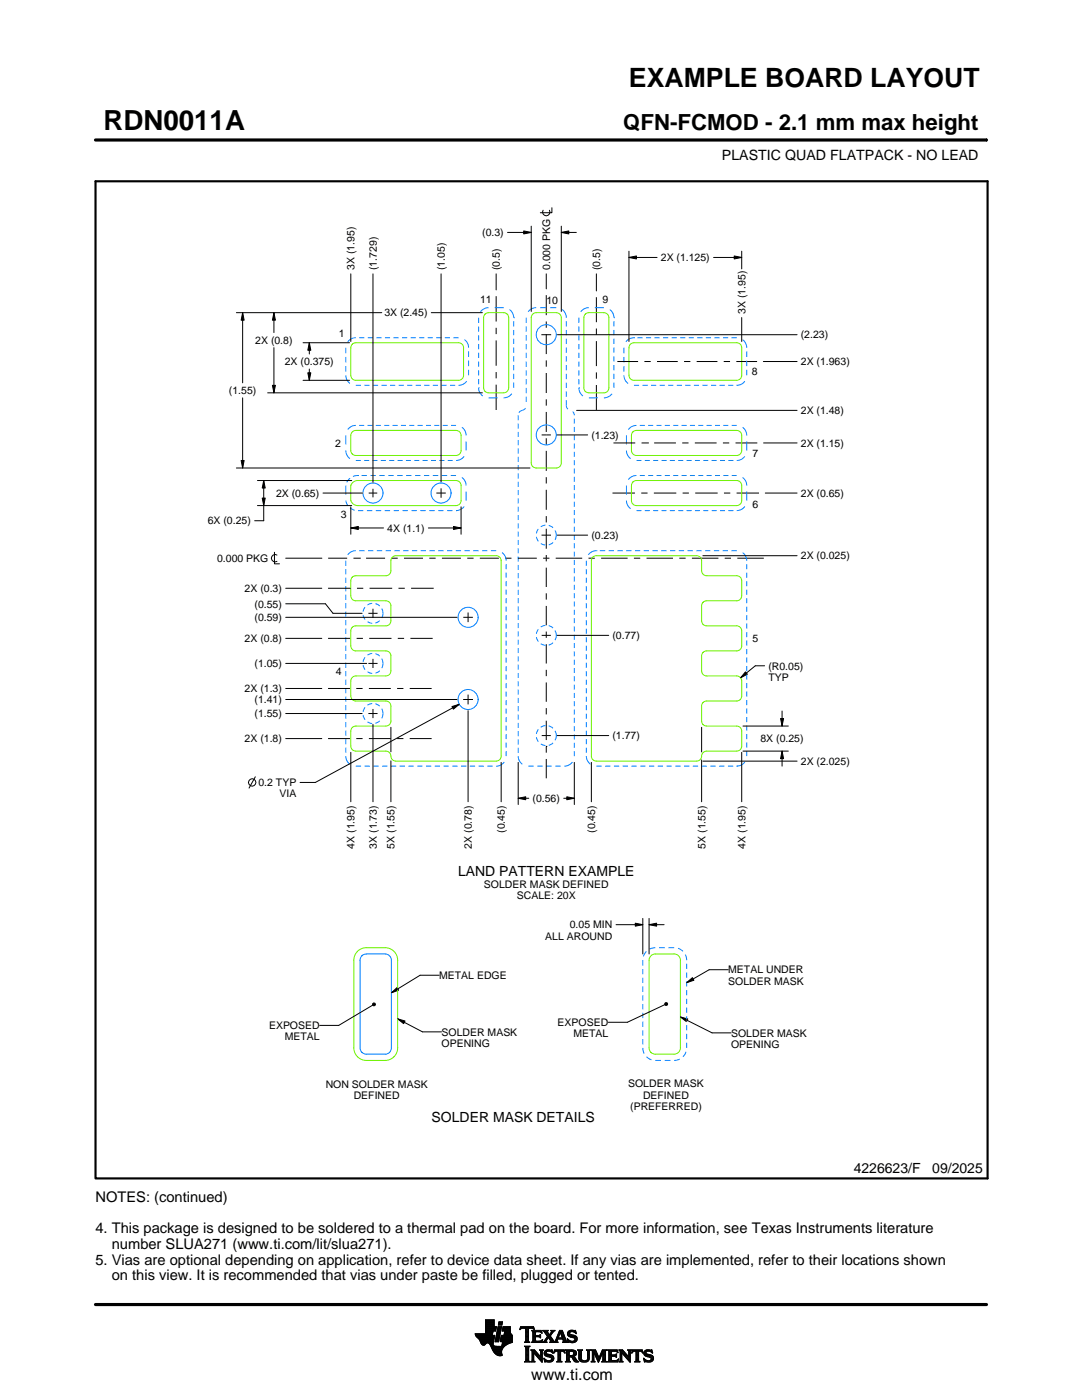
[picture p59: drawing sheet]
<svg xmlns="http://www.w3.org/2000/svg" width="216mm" height="279mm" viewBox="0 0 216 279" stroke-linecap="round" stroke-linejoin="round" font-family="sans-serif">
<defs><g id="words">
<text font-size="5.5" x="20.6" y="26">RDN0011A</text>
<text font-size="5.3" x="125.5" y="17.4">EXAMPLE BOARD LAYOUT</text>
<text font-size="4.4" x="124.4" y="26">QFN-FCMOD - 2.1 mm max height</text>
<text font-size="3.2" x="106" y="275.3">www.ti.com</text>
<g font-size="2.9">
<text x="19" y="239.8">NOTES: (continued)</text>
<text x="19" y="246.1">4. This package is designed to be soldered to a thermal pad on the board. For more information, see Texas Instruments literature</text>
<text x="22.3" y="249.2">number SLUA271 (www.ti.com/lit/slua271).</text>
<text x="19" y="252.4">5. Vias are optional depending on application, refer to device data sheet. If any vias are implemented, refer to their locations shown</text>
<text x="22.3" y="255.5">on this view. It is recommended that vias under paste be filled, plugged or tented.</text>
</g>
<g font-size="2.8">
<text x="144.1" y="32">PLASTIC QUAD FLATPACK - NO LEAD</text>
<text x="91.4" y="174.8">LAND PATTERN EXAMPLE</text>
<text x="86.1" y="223.9">SOLDER MASK DETAILS</text>
<text x="170.4" y="234.2">4226623/F</text>
<text x="186" y="234.2">09/2025</text>
</g>
<g font-size="2.1">
<text x="96.2" y="47.1">(0.3)</text>
<text x="70.8" y="53.9" transform="rotate(-90 70.8 53.9)">3X (1.95)</text>
<text x="75.2" y="53.9" transform="rotate(-90 75.2 53.9)">(1.729)</text>
<text x="88.8" y="53.9" transform="rotate(-90 88.8 53.9)">(1.05)</text>
<text x="99.7" y="53.9" transform="rotate(-90 99.7 53.9)">(0.5)</text>
<text x="109.8" y="53.9" transform="rotate(-90 109.8 53.9)">0.000 PKG</text>
<text x="119.8" y="53.9" transform="rotate(-90 119.8 53.9)">(0.5)</text>
<text x="131.9" y="52.1">2X (1.125)</text>
<text x="76.7" y="63.2">3X (2.45)</text>
<text x="95.8" y="60.5">11</text>
<text x="109" y="60.6">10</text>
<text x="120.2" y="60.5">9</text>
<text x="148.8" y="62.6" transform="rotate(-90 148.8 62.6)">3X (1.95)</text>
<text x="50.9" y="68.6">2X (0.8)</text>
<text x="67.6" y="67.3">1</text>
<text x="159.8" y="67.6">(2.23)</text>
<text x="56.8" y="72.9">2X (0.375)</text>
<text x="150" y="74.8">8</text>
<text x="159.8" y="72.9">2X (1.963)</text>
<text x="45.7" y="78.7">(1.55)</text>
<text x="159.8" y="82.7">2X (1.48)</text>
<text x="66.9" y="89.3">2</text>
<text x="118" y="87.5">(1.23)</text>
<text x="159.8" y="89.2">2X (1.15)</text>
<text x="150.2" y="91.2">7</text>
<text x="55.1" y="99.2">2X (0.65)</text>
<text x="150.2" y="101.4">6</text>
<text x="159.8" y="99.2">2X (0.65)</text>
<text x="41.5" y="104.7">6X (0.25)</text>
<text x="68" y="103.3">3</text>
<text x="77.3" y="106.1">4X (1.1)</text>
<text x="118" y="107.5">(0.23)</text>
<text x="43.3" y="112.1">0.000 PKG</text>
<text x="159.8" y="111.7">2X (0.025)</text>
<text x="48.8" y="118.1">2X (0.3)</text>
<text x="50.8" y="121.2">(0.55)</text>
<text x="50.8" y="123.9">(0.59)</text>
<text x="48.8" y="128.1">2X (0.8)</text>
<text x="122.2" y="127.6">(0.77)</text>
<text x="150.1" y="128.1">5</text>
<text x="50.8" y="133.1">(1.05)</text>
<text x="67" y="134.8">4</text>
<text x="153.3" y="133.6">(R0.05)</text>
<text x="153.3" y="135.9">TYP</text>
<text x="48.8" y="138.1">2X (1.3)</text>
<text x="50.8" y="143.1">(1.55)</text>
<text x="50.8" y="140.3">(1.41)</text>
<text x="48.8" y="148.2">2X (1.8)</text>
<text x="122.2" y="147.6">(1.77)</text>
<text x="151.7" y="148.1">8X (0.25)</text>
<text x="159.8" y="152.7">2X (2.025)</text>
<text x="51.6" y="156.9">0.2 TYP</text>
<text x="55.8" y="159.2">VIA</text>
<text x="106.3" y="160.1">(0.56)</text>
<text x="100.8" y="166.2" transform="rotate(-90 100.8 166.2)">(0.45)</text>
<text x="118.8" y="166.2" transform="rotate(-90 118.8 166.2)">(0.45)</text>
<text x="70.8" y="169.4" transform="rotate(-90 70.8 169.4)">4X (1.95)</text>
<text x="75.2" y="169.4" transform="rotate(-90 75.2 169.4)">3X (1.73)</text>
<text x="78.8" y="169.4" transform="rotate(-90 78.8 169.4)">5X (1.55)</text>
<text x="94.2" y="169.4" transform="rotate(-90 94.2 169.4)">2X (0.78)</text>
<text x="140.8" y="169.4" transform="rotate(-90 140.8 169.4)">5X (1.55)</text>
<text x="148.7" y="169.4" transform="rotate(-90 148.7 169.4)">4X (1.95)</text>
<text x="96.6" y="177.2">SOLDER MASK DEFINED</text>
<text x="103.1" y="179.4">SCALE: 20X</text>
<text x="113.7" y="185.3">0.05 MIN</text>
<text x="108.8" y="187.5">ALL AROUND</text>
<text x="87.6" y="195.4">METAL EDGE</text>
<text x="145.3" y="194.3">METAL UNDER</text>
<text x="145.3" y="196.5">SOLDER MASK</text>
<text x="53.7" y="205.4">EXPOSED</text>
<text x="56.8" y="207.6">METAL</text>
<text x="88.1" y="206.7">SOLDER MASK</text>
<text x="88.1" y="208.9">OPENING</text>
<text x="111.3" y="204.8">EXPOSED</text>
<text x="114.4" y="207">METAL</text>
<text x="145.9" y="206.9">SOLDER MASK</text>
<text x="145.9" y="209.1">OPENING</text>
<text x="65" y="217.2">NON SOLDER MASK</text>
<text x="70.6" y="219.4">DEFINED</text>
<text x="125.3" y="217">SOLDER MASK</text>
<text x="125.7" y="221.5">(PREFERRED)</text>
<text x="128.3" y="219.2">DEFINED</text>
</g>
</g></defs>
<g fill="none" stroke="#000" stroke-width=".2">
<path d="M19.1 27.9h177.7M196.8 27.7v.5M70 54.7v13.4M74.4 54.7v41.5M88 54.7v41.5M99 54.7v3.2M99 59.1v5.1M101.3 46.4h4.7M104.5 46.1l1.5 .3-1.5 .3zM106 45.1v17M108.4 42a.74 .74 0 0 0 .6 1.1 .74 .74 0 0 0 .6-1.1M109 54.7v3"/>
<path d="M109 58.9v4M110.1 41.5v1h-2.3M112 46.4l1.5-.3v.6zM112 45.1v17M112 46.4h3M119 54.7v3.4M119 59.3v5M125.5 51.4l1.5-.3v.6zM125.5 50.1v18M125.5 51.4h5.6M142.4 51.4h5.6M146.5 51.1l1.5 .3-1.5 .3z"/>
<path d="M148 50.1v3.6M47.2 62.4h29M48.4 62.4l.3 1.5h-.6zM48.4 62.4v14M48.4 79.4v14M53.4 78.4h42.9M54.4 76.9h.6l-.3 1.5zM54.7 62.4l.3 1.5h-.6zM54.7 62.4v4M54.7 69.4v9M60.5 75.9h9.3M60.5 68.4h9.3"/>
<path d="M61.4 74.4h.6l-.3 1.5zM61.7 68.4l.3 1.5h-.6zM61.7 68.4v2.3M61.7 73.6v2.3M86.1 62.4h10.2M99 65.4v1.3M99 67.9v5.1M99 74.3v1.2M99 76.8v5M108 66.8h2M109 64.2v1.2M109 66.7v4"/>
<path d="M109 71.9v1.3M109 74.4v4M109 79.7v1.3M111.2 66.8h47.8M119 65.6v1.2M119 68.1v5M119 74.3v1.3M119 76.8v5M123.2 72.2h4.1M128.6 72.2h1.2M131.1 72.2h4.1M136.5 72.2h1.3"/>
<path d="M139 72.2h4.2M144.4 72.2h1.3M146.9 72.2h4.2M148 63.4v4.7M152.3 72.2h6.7M47.2 93.4h58.6M48.1 91.9h.6l-.3 1.5zM51.4 95.9h18.8M52.3 99.4h.6l-.3 1.5zM52.6 95.9l.3 1.5h-.6zM52.6 95.9v8h-1.8M64.5 98.4h7.8"/>
<path d="M73.6 98.4h1.7M74.4 97.5v1.8M87.1 98.4h1.8M88 97.5v1.8M108.1 86.8h1.8M109 82.2v4M109 87.5v1.2M109 90v4M109 95.2v1.3M109 97.7v4M111.2 86.8h6.1M115 81.9h44"/>
<path d="M122.2 98.4h4.5M122.4 88.4h4.4M128 98.4h1.2M128 88.4h1.3M129.3 88.4h.1M130.5 98.4h4.4M130.5 88.4h4.4M136.1 88.4h1.3M136.2 98.4h1.3M138.6 88.4h4.4M138.7 98.4h4.5M144.3 88.4h1.2"/>
<path d="M144.5 98.4h1.2M146.8 88.4h4.3M147 98.4h4.5M152.4 88.4h6.6M152.7 98.4h6.3M51.4 100.9h18.8M54.8 110.2v2.3h1M55.3 110.8a.74 .74 0 0 0-1.2 .6 .74 .74 0 0 0 1.2 .6M57 117.4h7.2M57 111.4h7.2M65.5 117.4h4.5M65.5 111.4h3.8"/>
<path d="M70 105.4l1.5-.3v.6zM70 101.1v5.5M70 105.4h6.5M70.5 111.4h1.3M71.2 117.4h1.3M71.8 111.4h.1M73 111.4h3.8M73.7 117.4h4.6M78.1 111.4h1.3M79.5 117.4h1.3M80.6 111.4h3.8M82 117.4h4.5"/>
<path d="M85.5 105.4h6.5M85.7 111.4h1.2M88.2 111.4h3.8M90.5 105.1l1.5 .3-1.5 .3zM92 101.1v5.5M93.2 111.4h1.3M95.8 111.4h3.7M100.8 111.4h1.3M103.3 111.4h3.8M108.1 106.8h1.8M108.4 111.4h1.2M109 103v1.3"/>
<path d="M109 105.5v4M109 110.8v1.2M109 113.3v3.8M109 118.4v1.3M110.9 111.4h5.3M111.2 106.8h6.1M117.4 111.4h1.3M119.9 111.4h5.3M126.5 111.4h1.2M129 111.4h5.3M135.5 111.4h1.3M138.1 111.4h5.2"/>
<path d="M140.2 110.9h18.8M144.6 111.4h1.3M147.1 111.4h5.3M57 137.4h7.2M57 127.4h7.2M57 123.2h34.2M57 139.6h34.2M57 132.4h16.2M57 120.5h7.9l1.5 1.9h5.9M65.5 127.4h4.4M65.5 137.4h4.3M71.1 137.4h1.2"/>
<path d="M71.2 127.4h1.2M73.5 132.4h1.8M73.5 122.4h1.8M73.6 137.4h4.4M73.7 127.4h4.4M74.4 121.5v1.8M74.4 131.5v1.8M79.2 137.4h1.3M79.4 127.4h1.2M81.8 137.4h4.3M81.9 127.4h4.4M92.4 139.6h2"/>
<path d="M92.4 123.2h2M93.4 122.2v2M93.4 138.6v2M108.1 126.8h1.8M109 120.9v3.9M109 126v1.3M109 128.6v3.8M109 133.7v1.2M109 136.2v3.9M111.2 126.8h10.3M148.7 134.1l.4 .5-1.3 .7zM152.6 132.9h-1.9l-2.9 2.4"/>
<path d="M50.9 155l-1.2 2.3M57 147.4h7.2M57 142.4h15.3M65.5 147.4h4.3M70 150.1v9.9M71.1 147.4h1.2M73.5 142.4h1.8M73.6 147.4h4.4M74.4 141.5v1.8M74.4 144.6v15.4M78 145.1v4.9M78 151.8v8.2"/>
<path d="M79.2 147.4h1.3M81.8 147.4h4.3M90.2 141l1.4-.4-1.1 .9zM91.6 140.6l-28.7 15.6h-3M93.4 141.8v18.2M100 152.1v7.9M103.4 159.3l1.5-.3v.6zM103.4 159.3h2.1M103.4 152.1v8.5M108.1 146.8h1.8M109 149h.1M109 141.3v1.3"/>
<path d="M109 143.8v3.9M109 149v1.2M109 151.5v3.8M111.2 146.8h10.3M112.5 159.3h2.1M113.1 159l1.5 .3-1.5 .3zM114.6 152.1v8.5M118 152.1v7.9M140 145.1v5M140 151.7v8.3M140.3 151.9h18.7M148 150.1v9.9"/>
<path d="M148.2 149.9h9.1M148.2 144.9h9.1M155.8 143.4h.6l-.3 1.5zM156.1 149.9l.3 1.5h-.6zM156.1 141.9v3M156.1 149.9v3M78.1 198.1l1.1-1 .3 .5zM87.6 194.6h-3.8l-5.7 3.5M122.9 184.5h5.4M126.8 184.2l1.5 .3-1.5 .3zM128.3 183.3v7.1M129.5 184.5l1.5-.3v.6z"/>
<path d="M129.5 183.3v7.1M129.5 184.5h3M137 196.1l1.2-1 .3 .5zM145.3 193.5h-3.8l-4.5 2.6M74.4 200.3l.2-.1h.2l.1 .2-.1 .3h-.2l-.2-.1zM74.4 200.6l-6.8 4h-3.8M79.4 203.3l1.4 .5-.3 .5zM79.4 203.3l4.9 2.6h3.8M132.7 200.5l-7.5 3.5h-3.8M132.7 200.2l.2-.1h.2l.1 .3-.1 .2-.2 .1-.2-.2zM135.8 203l1.4 .4-.2 .5zM135.8 203l6.3 3.1h3.8"/>
<path d="M94.8 266.2h3.5M94.8 266.3h3.5M94.9 266.4h3.3M94.9 266.5h3.8l-.2 1.2M94.9 266.5h3.8M95 266.6h3.7M95 266.7h3.7M95.1 266.8h3.6M95.2 266.9h3.4M95.3 267h3.3M95.4 267.1h3.2M95.5 267.2h3.1"/>
<path d="M95.6 267.3h3M95.7 267.4h2.8M95.7 267.5h2.8M95.8 267.6h2.7M95.8 267.7h2.7M95.9 267.8h2.6M95.9 267.9h2.5M95.9 268h2.5M96 268h1.1M96 268.1h1M96.1 268.2h.8M96.1 268.3h.7"/>
<path d="M96.2 268.4h.6M96.3 268.4h.4M96.9 266.1h1.4M96.9 266h1.4M96.9 265.9h1.4M96.9 265.8h1.5M96.9 265.7h1.5M96.9 264.7l2.2 .1-.2 .9h-.5l-.2 .8M96.9 265.6h2M96.9 265.5h2M96.9 265.4h2M96.9 265.3h2.1"/>
<path d="M96.9 265.2h2.1M96.9 265.1h2.1M96.9 265h2.1M96.9 264.9h2.1M96.9 264.8h2.2M96.9 264.6h1.7M96.9 264.5h1.7M96.9 264.4h1.7M96.9 264.3h1.7M96.9 264.2h1.7M96.9 264.1h1.7M96.9 264h1.7"/>
<path d="M96.9 263.9h1.7M96.9 263.8h1.7M96.9 263.7h1.7M96.9 263.6h1.7M96.9 263.5h1.7M96.9 263.4h1.7M97.5 268h.9M97.6 268.1h.8M97.7 268.2h.7M97.7 268.3h.7M97.8 268.4h.6M97.9 268.5h.6"/>
<path d="M97.9 268.6h.7M98 268.7h1.1M98 268.8h2.6M98 268.8h2.5M98.1 268.9h2.3M98.1 269h2.3M98.1 269.1h2.2M98.2 269.2h2.1M98.2 269.2h2M98.2 269.3h2M98.3 269.4h1.9M98.3 269.5h1.8"/>
<path d="M98.4 269.6h1.7M98.4 268v.4l.3 .2 2 .1M98.5 269.7h1.6M98.5 267.7l-.1 .3M98.5 269.8h1.6M98.6 269.9h1.5M98.6 264.8v-1.4h-1.7v2.8h-2.1l.1 .3 .7 .8 .7 1.1 .3 .1 .6-.5 .4 .1 1 1.8 .8 .6h.8l-.1-1 .8-1M98.6 270h1.5M98.7 270h1.4M98.8 270.1h1.3M98.8 267.7h.7M98.8 267.6h.7"/>
<path d="M98.8 267.5h.7M98.9 270.2h1.2M98.9 267.4h.7M98.9 267.3h.7M98.9 267.2h.7M98.9 267.1h.7M98.9 267h.7M98.9 270.3h1.3M99 266.9h.6M99 266.9h.7M99 266.8h.7M99 266.7h.7"/>
<path d="M99 266.6h.7M99 266.5h.7M99.1 270.4h1.1M99.1 266.4h.7M99.1 266.3h.7M99.1 266.2h.7M99.1 266.1h.7M99.1 266h.7M99.2 265.9h.7M99.2 265.8h.7M99.2 270.4h1M99.2 265.7h.7"/>
<path d="M99.2 265.6h.7M99.2 265.5h.7M99.3 265.4h.6M99.3 265.4h.7M99.3 265.3h.7M99.3 265.2h.7M99.3 265.1h.7M99.3 265h.7M99.4 270.5h.8M99.4 264.9h.7M99.4 264.8h.7M99.4 264.8h.7l-.6 3h-.7z"/>
<path d="M99.4 264.5l.2-.7h.7l-.2 .7h-.7M99.5 264.4h.6M99.5 264.3h.7M99.5 264.2h.7M99.5 264.1h.7M99.5 264h.7M99.5 263.9h.7M99.6 263.8h.7M99.8 270.6h.1M99.8 267.7h2.4M99.8 267.6h2.4M99.8 267.5h2.4"/>
<path d="M99.9 267.4h2.3M99.9 267.3h2.3M99.9 267.2h2.3M99.9 267.1h2.3M99.9 267h2.3M99.9 266.9h2.3M100 266.9h2.2M100 266.8h2.2M100 266.7h2.2M100 266.6h2.2M100 266.5h2.2M100.1 268.6h.7"/>
<path d="M100.2 268.5h.7M100.2 268.4h.8M100.2 268.4h.9M100.2 268.3h1M100.2 268.2h1.2M100.2 265.6h1.6M100.2 268.1h1.4M100.2 265.5h1.6M100.2 268h1.6M100.3 265.4h1.5M100.3 268h1.7M100.3 267.9h1.9"/>
<path d="M100.3 265.3h1.5M100.3 267.8h1.9M100.3 265.2h1.5M100.3 265.1h1.5M100.3 265h1.5M100.4 264.9h1.4M100.4 264.8h1.4M100.6 266.5l.1-.8h-.5l.2-.9h1.4l.1 1.1 .3 .6v1.4l-1.3 .6M100.6 266.4h1.5M100.6 266.3h1.4M100.6 266.2h1.4M100.6 266.1h1.3"/>
<path d="M100.7 266h1.2M100.7 265.9h1.2M100.7 265.8h1.1M100.7 265.7h1.1M102.2 266.5h-2.2l-.2 1.1 .5 .2-.2 .9M103.7 265.3h.1M103.8 265.2h.2M103.8 265h2.8M103.8 264.9h2.7M103.9 264.8h2.6M104.7 267.8h1M104.7 271.8h1.1"/>
<path d="M104.7 268.7h1M104.8 267.7h.7M104.8 271.7h.8M104.9 265.2h.6M104.9 268.9h.6M104.9 267.6h.6M104.9 267.5l-.2 .3M104.9 267.5h.6M104.9 267.4h.6M104.9 267.3h.6M104.9 267.2h.6M104.9 267.1h.6"/>
<path d="M104.9 267h.6M104.9 266.8h.6M104.9 266.7h.6M104.9 266.6h.6M104.9 266.5h.6M104.9 266.4h.6M104.9 266.3h.6M104.9 266.2h.6M104.9 266.1h.6M104.9 265.9h.6M104.9 265.8h.6M104.9 265.7h.6"/>
<path d="M104.9 265.6h.6M104.9 265.5h.6M104.9 265.4h.6M104.9 265.3h.6M104.9 271.5h.6M104.9 269h.6M104.9 271.4h.6M104.9 271.4v-2.4l-.2-.4h1.1l-.3 .4v2.4M104.9 271.4l-.2 .4h1.1l-.3-.4M104.9 271.3h.6M104.9 271.2h.6M104.9 271.1h.6"/>
<path d="M104.9 271h.6M104.9 270.9h.6M104.9 270.8h.6M104.9 270.6h.6M104.9 270.5h.6M104.9 270.4h.6M104.9 270.3h.6M104.9 270.2h.6M104.9 270.1h.6M104.9 270h.6M104.9 269.9h.6M104.9 269.8h.6"/>
<path d="M104.9 269.6h.6M104.9 269.5h.6M104.9 269.4h.6M104.9 269.3h.6M104.9 269.2h.6M104.9 269.1h.6M105.5 267.5l.2 .3M105.5 267.5v-2.3l.7-.1 .4 .3-.1-.6h-2.6l-.1 .6 .4-.3 .7 .1v2.3M105.7 267.8h-1M105.9 271.8h.8M105.9 269.4h.8M106.1 269.5h.7"/>
<path d="M106.1 267.8h2M106.1 271.7h.5M106.2 269.6h.7M106.2 271.5h.3M106.2 265.6h1.8M106.2 269.8h.8M106.2 271.4h.3M106.2 271.4l-.3 .4h.8l-.2-.4M106.2 271.3h.3M106.2 271.2h.3M106.2 271.1h.3M106.2 271h.3"/>
<path d="M106.2 270.9h.3M106.2 270.8h.3M106.2 270.6h.3M106.2 270.5h.3M106.2 270.4h.3M106.2 270.3h.3M106.2 270.2h.3M106.2 270.1h.3M106.2 270h1M106.2 269.9h.9M106.2 269.8v1.6M106.2 269.8l-.3-.4h.8l1.2 1.4"/>
<path d="M106.3 267.7h1.8M106.3 265.7h1.8M106.3 267.6h.6M106.3 265.8h.6M106.3 267.5l-.2 .3M106.3 267.5h.5M106.3 267.4h.5M106.3 267.3h.5M106.3 267.2h.5M106.3 267.1h.5M106.3 267h.5M106.3 266.8h.5"/>
<path d="M106.3 266.7h1.6M106.3 266.6h1.6M106.3 266.5h.5M106.3 266.4h.5M106.3 266.3h.5M106.3 266.2h.5M106.3 266.1h.5M106.3 265.9h.5M106.4 265.2h.2M106.5 270h.1M106.5 270v1.4M106.5 265.3h.1"/>
<path d="M106.6 270.1h.7M106.7 270.2h.7M106.8 270.3h.7M106.8 265.9l.2-.1h.6l.6 .2-.2-.5h-1.9l.2 .3v1.7M106.8 265.9v.6h.8l.3-.2v.7M106.9 270.4h.7M107 270.5h.7M107.1 270.6h.7M107.2 270.8h1M107.3 270.9h.9M107.4 271h.8M107.5 271.1h.7"/>
<path d="M107.6 271.2h.6M107.6 266.5h.3M107.7 271.3h.5M107.7 269.4h.7M107.7 266.8h.2M107.7 267.6h.5M107.8 266.4h.1M107.8 271.4h.4M107.8 267h.1M107.8 265.8h.3M107.8 269.5h.5M107.9 271.5h.3"/>
<path d="M107.9 269.6h.3M107.9 267l-.3-.2h-.8l.1 .8h.9l.5-.2M107.9 269.8h.3M107.9 270.6h.3M107.9 270.5h.3M107.9 270.4h.3M107.9 270.3h.3M107.9 270.2h.3M107.9 270.1h.3M107.9 270h.3M107.9 269.9h.3M107.9 269.8v1"/>
<path d="M107.9 269.8l-.2-.4h.7l-.2 .4M108 271.7h.2M108 265.9h.1M108 267.5h.2M108.1 271.8h.1M108.1 266.1h.1M108.2 267.4h.1M108.2 269.8v2.1l-1.7-1.9M108.2 267.8h.9M108.3 267.4l-.2 .5-2-.1M108.3 265.6h1M108.5 267.7h.5"/>
<path d="M108.5 271.1l.8 .4h.5l.2-.1-.1-.4-1-.4-.3-.3 .1-.7 .7-.2 .6 .1 .2-.1 .1 .6-.9-.3-.3 .1-.1 .3 1.3 .4 .2 .6M108.5 271.1h.1M108.5 265.7h.7M108.5 271.2h.2M108.6 271.3h.2M108.6 270.1h.4M108.6 270h.4M108.6 270.2h.6M108.6 267.6h.4M108.6 271.4h.4M108.6 269.9h.4M108.6 270.3h1"/>
<path d="M108.6 265.8h.7M108.6 271.5h.8M108.6 269.8h.5M108.7 271.7h1.5M108.7 270.4h1.3M108.7 267.5h.3M108.7 271.8h.1M108.7 265.9h.6M108.7 269.6h1.5M108.8 267.4h.3M108.8 270.5h1.5M108.8 266.1h.6"/>
<path d="M108.8 269.5h1.4M108.8 267.3h.4M108.9 266.2h.6M108.9 267.2h.4M108.9 266.3h.6M108.9 270.6h1.5M109 267.1h.3M109 266.4h1M109.1 271.8h.9M109.1 269.4h.7M109.1 267h.9M109.1 266.5h.8"/>
<path d="M109.1 267.8h-.9M109.2 266.8h.8M109.2 266.6h.6M109.2 266.7h.7M109.2 266.7l-.6 .9-.4 .2M109.3 270.8h1.1M109.5 267.1h.6M109.6 267.2h.6M109.7 271.5h.7M109.7 267.3h.6M109.7 267.8l.2-.2-.5-.7-.4 .8 .1 .1M109.7 267.8h1.6"/>
<path d="M109.7 266.3h.4M109.7 267.4h.6M109.8 270.9h.7M109.8 266.2h.3M109.8 266.6l.9 1.2 1-2.3h.5l.8 2.1 .3 .2M109.8 267.5h.6M109.9 266.1h.3M109.9 269.8h.4M109.9 267.6h.6M109.9 267.7h.7M109.9 271.4h.5M109.9 265.9h.4"/>
<path d="M110 271h.5M110 265.6h.7M110 265.9l-.4 .5-.4-.6 .2-.3h-1.1l.9 1.2M110 265.9l.1-.2-.2-.2h.8l-.9 1.1M110 271.3h.5M110 265.8h.4M110 271.1h.5M110 271.2h.5M110.1 269.4h.1M110.1 265.7h.4M110.1 269.9h.2M110.2 270h.1"/>
<path d="M110.5 270h.1M110.5 269.9h.2M110.5 271.1l-.2 .5-.8 .3-.6-.2-.2 .1-.2-.7M110.5 269.8h.3M110.6 269.6h2.1M110.6 269.5h2M110.6 269.4h2M110.7 267.7h.5M110.8 267.6h.4M110.9 267.5h.3M110.9 267.4h.3M111 267.3h.3"/>
<path d="M111 267.2h1.8M111 267.1h1.8M111.1 267h.3M111.1 271.8h1M111.1 266.8h.4M111.2 266.7h.3M111.2 267.5l.1-.2h1l.1 .2M111.2 267.5v.3h.1M111.2 266.6h.3M111.3 266.5h.3M111.3 271.7h.6M111.3 266.4h.3"/>
<path d="M111.3 271.5h.6M111.3 267.8h-1.6M111.3 269.8h.6M111.4 266.3h.3M111.4 271.4h.5M111.4 271.4l-.1-1.7h-.4l-.4 .4 .2-.7h1.9l.1 .7-.3-.4h-.5v1.7M111.4 270.5h.5M111.4 270.4h.5M111.4 270.3h.5M111.4 270.2h.5M111.4 270.1h.5M111.4 270h.5"/>
<path d="M111.4 269.9h.5M111.4 271.4l-.3 .4h1l-.2-.4M111.4 271.3h.5M111.4 271.2h.5M111.4 271.1h.5M111.4 271h.5M111.4 270.9h.5M111.4 270.8h.5M111.4 270.6h.5M111.4 266.2h.3M111.4 266.1h.4M111.5 265.9h.9"/>
<path d="M111.5 265.8h.8M111.6 265.7h.7M111.6 265.6h.6M111.8 265.9l.4 1.1h-.8zM111.9 266.1h.5M111.9 266.2h.5M111.9 266.3h.6M112 266.4h.5M112 266.5h.6M112.1 266.6h.5M112.1 266.7h.6M112.1 266.8h.6"/>
<path d="M112.2 267h.5M112.2 267.8h1.1M112.3 267.3h.6M112.3 267.4h.6M112.4 267.5h.6M112.4 267.5v.3h-.2M112.4 269.8h.3M112.4 267.6h.6M112.4 267.7h.7M112.6 269.9h.1M112.6 270h.2M112.8 271.8h1"/>
<path d="M112.8 269.4h1.6M113 269.5h1.7M113 271.7h.7M113 269.6h1.9M113 271.5h.6M113 269.8h.6M113 271.4h.6M113 271.4l-.2 .4h1l-.2-.4M113 271.3h.6M113 271.2h.6M113 271.1h.6M113 271h.6"/>
<path d="M113 270.9h.6M113 270.8h1.5M113 270.6h1.6M113 270.5h1.8M113 270.4h.6M113 270.3h.6M113 270.2h.6M113 270.1h.6M113 270h.6M113 269.9h.6M113 269.8v1.6M113 269.8l-.2-.4h1.4l.6 .2 .2 .3v.4l-.2 .3-.4 .1"/>
<path d="M113.2 267.3h.2M113.2 267.4h.3M113.2 266.2h.5M113.2 266.3h.6M113.2 266.1h.5M113.3 267.5h.3M113.3 267.8h-1.1M113.3 266.4h.9M113.3 265.9h.4M113.3 267.6h.6M113.3 266.5h1.3M113.3 267.7h1.6"/>
<path d="M113.3 265.8h.5M113.3 267.8h.2M113.4 266.6h1.5M113.4 265.7h1.5M113.4 265.7l.5-.2 .7 .1 .2-.1 .1 .7-.7-.4h-.4l-.1 .3 .1 .2 .9 .2 .4 .3 .1 .5-.3 .5-.6 .2-.7-.2-.2 .1-.2-.7 .9 .5 .5-.1 .1-.3-.2-.3-1.1-.4-.2-.4zM113.5 266.7h1.5M113.5 265.6h1.4M113.6 271.4v-.6h.4l.7 1h.8M113.6 269.9l.1-.2 .7 .2v.4l-.4 .2M113.6 269.9v.6M113.7 267.8h1.1M113.8 266.8h1.3"/>
<path d="M113.8 265.5h.6M114 268h.4M114.1 270.9h.6M114.2 271h.6M114.2 271.1h.7M114.3 271.2h.6M114.3 267h.8M114.3 269.8h.7M114.3 270.4h.6M114.4 271.3h.6M114.4 270.7l1.1 1.1M114.4 270.7h.1"/>
<path d="M114.4 271.4h.7M114.4 269.9h.6M114.4 270.3h.6M114.5 267.6h.5M114.5 270.2h.5M114.5 270h.5M114.5 265.8h.4M114.5 270.1h.5M114.5 271.5h.7M114.6 271.7h.7M114.6 267.1h.6M114.6 267.5h.5"/>
<path d="M114.7 267.2h.5M114.7 267.4h.5M114.7 265.9h.3M114.7 267.3h.5M114.7 271.8h.8M114.8 266.1h.2M114.9 266.2h.1M115.3 269.4h.9M115.4 269.5h.7M115.5 269.6h.5M115.5 269.8h.5M115.5 269.8v1.4l.4 .5 .6 .2 .7-.1 .3-.3 .1-.5"/>
<path d="M115.5 271h.5M115.5 270.9h.5M115.5 270.8h.5M115.5 270.6h.5M115.5 270.5h.5M115.5 270.4h.5M115.5 270.3h.5M115.5 270.2h.5M115.5 270.1h.5M115.5 270h.5M115.5 269.9h.5M115.5 269.8l-.2-.4h.9l-.2 .4"/>
<path d="M115.5 271.1h.5M115.5 271.2h.5M115.5 271.3h.6M115.6 271.4h.6M115.7 271.5h.8M115.8 271.7h1.5M116 271l.2 .4 .5 .2 .4-.2 .2-.4M116 269.8v1.2M116 271.8h1.1M116.8 271.5h.6M117 269.4h.8M117.1 271.4h.4"/>
<path d="M117.2 269.5h.5M117.2 271.3h.4M117.2 269.6h.4M117.2 271.2h.4M117.2 271.1h.4M117.3 269.8h.3M117.3 271h.3M117.3 270.9h.3M117.3 270.8h.3M117.3 270.6h.3M117.3 270.5h.3M117.3 270.4h.3"/>
<path d="M117.3 270.3h.3M117.3 270.2h.3M117.3 270.1h.3M117.3 270h.3M117.3 269.9h.3M117.6 269.8l.2-.4h-.8l.2 .3 .1 1.3M117.6 269.8v1.2M118 271.8h.7M118 269.4h.8M118.1 269.5h.8M118.1 271.7h.5M118.2 269.6h.7"/>
<path d="M118.2 271.5h.3M118.2 269.8h.8M118.2 271.4h.3M118.2 269.8l-.2-.4h.8l.7 1.6 .7-1.6h.9l-.3 .4M118.2 271.4l-.2 .4h.7l-.2-.4M118.2 271.3h.3M118.2 271.2h.3M118.2 271.1h.3M118.2 271h.3M118.2 270.9h.3M118.2 270.8h.3M118.2 270.6h.3"/>
<path d="M118.2 270.5h.3M118.2 270.4h.3M118.2 270.3h.3M118.2 270.2h.3M118.2 270.1h.3M118.2 270h.9M118.2 269.9h.8M118.2 269.8v1.6M118.6 270.1h.5M118.6 270.2h.6M118.7 270.3h.5M118.7 270.4h.6"/>
<path d="M118.8 270.5h.5M118.8 270.6h.6M118.9 270.8h.5M118.9 270.9h.6M119 271h.8M119 271.1h.8M119.1 271.2h.6M119.1 271.3h.6M119.2 271.4h.4M119.2 271.5h.4M119.3 271.7h.2M119.3 271.8h.2"/>
<path d="M119.6 270.9h.3M119.6 270.8h.3M119.7 270.6h.3M119.7 270.5h.3M119.8 270.4h.3M119.8 270.3h.3M119.9 270.2h.3M119.9 270.1h.3M120 270h.8M120 269.9h.8M120 269.8h.8M120.1 271.8h1"/>
<path d="M120.1 269.6h.7M120.1 269.5h.8M120.2 269.4h.9M120.2 271.7h.7M120.3 271.5h.5M120.3 271.4h.5M120.3 271.4l-.2 .4h1l-.3-.4M120.3 271.4v-1.5l-.9 2-.9-2v1.5M120.3 271.3h.5M120.3 271.2h.5M120.3 271.1h.5M120.3 271h.5"/>
<path d="M120.3 270.9h.5M120.3 270.8h.5M120.3 270.6h.5M120.3 270.5h.5M120.3 270.4h.5M120.3 270.3h.5M120.3 270.2h.5M120.3 270.1h.5M120.8 269.8v1.6M121.2 271.8h2M121.2 269.4h1.9M121.4 269.5h1.8"/>
<path d="M121.4 271.7h1.9M121.5 269.6h1.7M121.5 271.5h1.8M121.5 269.8h.5M121.5 271.4h.5M121.5 269.8l-.3-.4h1.9l.2 .6M121.5 269.9h.5M121.5 269.8v1.6M121.5 271.3h.5M121.5 271.2h.5M121.5 271.1h.5M121.5 271h.5"/>
<path d="M121.5 270.9h.5M121.5 270.8h.5M121.5 270.6h1.5M121.5 270.5h1.5M121.5 270.4h1.5M121.5 270.3h.5M121.5 270.2h.5M121.5 270.1h.5M121.5 270h.5M122.6 270.4l.4-.2v.7l-.2-.2h-.8v.7l.2 .1M122.9 270.8h.1M122.9 270.3h.1"/>
<path d="M123 269.8h.3M123.1 271.4h.3M123.2 269.9h.1M123.3 270h.1M123.3 270l-.4-.3h-.8l-.1 .7M123.3 271.3h.1M123.4 271.2h.1M123.4 271.2l-.2 .6h-2l.3-.4M123.4 271.2l-.3 .3h-.4M123.5 271.8h.8M123.5 269.4h.7M123.6 269.5h.7"/>
<path d="M123.7 271.7h.5M123.7 269.6h.7M123.7 271.5h.4M123.7 269.8h.8M123.7 271.4h.4M123.7 271.4l-.2 .4h.8l-.2-.4M123.7 271.3h.4M123.7 271.2h.4M123.7 271.1h.4M123.7 271h.4M123.7 270.9h.4M123.7 270.8h.4"/>
<path d="M123.7 270.6h.4M123.7 270.5h.4M123.7 270.4h.4M123.7 270.3h.4M123.7 270.2h.4M123.7 270.1h.4M123.7 270h1M123.7 269.9h.9M123.7 269.8v1.6M123.7 269.8l-.2-.4h.7l1.2 1.4 .1-1M124.1 270v1.4M124.1 270h.1"/>
<path d="M124.2 270.1h.6M124.2 270.2h.7M124.3 270.3h.7M124.4 270.4h.7M124.5 270.5h.7M124.6 270.6h.7M124.7 270.8h1.1M124.8 270.9h1M124.9 271h.9M125 271.1h.8M125.1 271.2h.7M125.2 271.3h.6"/>
<path d="M125.2 269.4h.8M125.3 271.4h.5M125.4 269.5h.5M125.4 271.5h.4M125.4 269.6h.4M125.5 269.8h.3M125.5 269.8l-.3-.4h.8l-.2 .4M125.5 270.4h.3M125.5 270.3h.3M125.5 270.2h.3M125.5 270.1h.3M125.5 270h.3"/>
<path d="M125.5 269.9h.3M125.5 270.6h.3M125.5 270.5h.3M125.5 271.7h.3M125.6 271.8h.2M125.8 269.8v2.1l-1.7-1.9M126 270h.1M126.1 269.9h.1M126.1 269.8h.3M126.1 269.6h2.1M126.2 269.5h2M126.2 269.4h2"/>
<path d="M126.6 271.8h1.1M126.9 271.7h.6M126.9 271.5h.5M126.9 269.8h.5M126.9 271.4h.5M126.9 271.4v-1.7h-.5l-.3 .4 .1-.7h1.9l.2 .7-.4-.4h-.5v1.7M126.9 270.5h.5M126.9 270.4h.5M126.9 270.3h.5M126.9 270.2h.5M126.9 270.1h.5M126.9 270h.5"/>
<path d="M126.9 269.9h.5M126.9 271.4l-.3 .4h1.1l-.3-.4M126.9 271.3h.5M126.9 271.2h.5M126.9 271.1h.5M126.9 271h.5M126.9 270.9h.5M126.9 270.8h.5M126.9 270.6h.5M128 269.8h.3M128.1 269.9h.2M128.2 270h.1"/>
<path d="M128.4 271.1h.1M128.4 271.2h.2M128.5 271.3h.2M128.5 270.1h.4M128.5 270h.4M128.5 270.2h.6M128.5 271.4h.4M128.5 269.9h.4M128.5 270.3h1M128.5 271.5h.8M128.5 269.8h.5M128.6 271.7h1.5"/>
<path d="M128.6 270.4h1.3M128.6 271.8h.1M128.6 269.6h1.5M128.7 270.5h1.5M128.7 269.5h1.4M128.8 270.6h1.5M128.9 271.8h1M129 269.4h.7M129.1 270.8l-.6-.4 .1-.7 .5-.3 .8 .1 .2-.1 .1 .7-.8-.4-.4 .1-.1 .2 1.3 .5 .2 .6M129.1 270.8l.7 .2v.4l-.6 .1-.8-.4M129.2 270.8h1.1M129.6 271.5h.7"/>
<path d="M129.6 270.9h.8M129.8 269.8h.4M129.8 271.4h.5M129.9 271h.5M129.9 271.3h.5M129.9 271.1h.5M129.9 271.2h.5M129.9 269.4h.2M130 269.9h.2M130.1 270h.1M130.4 271.1l-.3 .5-.7 .3-.6-.2-.2 .1-.2-.7"/>
<circle cx="50.3" cy="156.2" r=".74"/>
</g>
<g fill="#000">
<path d="M104.5 46.1l1.5 .3-1.5 .3zM112 46.4l1.5-.3v.6zM125.5 51.4l1.5-.3v.6zM146.5 51.1l1.5 .3-1.5 .3zM48.4 62.4l.3 1.5h-.6zM54.7 62.4l.3 1.5h-.6zM54.4 76.9h.6l-.3 1.5zM61.7 68.4l.3 1.5h-.6zM61.4 74.4h.6l-.3 1.5zM48.1 91.9h.6l-.3 1.5zM52.6 95.9l.3 1.5h-.6zM52.3 99.4h.6l-.3 1.5z"/>
<path d="M70 105.4l1.5-.3v.6zM90.5 105.1l1.5 .3-1.5 .3zM148.7 134.1l.4 .5-1.3 .7zM90.2 141l1.4-.4-1.1 .9zM103.4 159.3l1.5-.3v.6zM113.1 159l1.5 .3-1.5 .3zM155.8 143.4h.6l-.3 1.5zM156.1 149.9l.3 1.5h-.6zM78.1 198.1l1.1-1 .3 .5zM126.8 184.2l1.5 .3-1.5 .3zM129.5 184.5l1.5-.3v.6zM137 196.1l1.2-1 .3 .5z"/>
<path d="M74.4 200.3l.2-.1h.2l.1 .2-.1 .3h-.2l-.2-.1zM79.4 203.3l1.4 .5-.3 .5zM132.7 200.2l.2-.1h.2l.1 .3-.1 .2-.2 .1-.2-.2zM135.8 203l1.4 .4-.2 .5z"/>
</g>
<path d="M19.1 36.2h178v199h-178z" fill="none" stroke="#000" stroke-width=".43"/>
<path d="M19 27.9h177.8M19 260.3h177.8" fill="none" stroke="#000" stroke-width=".63"/>
<g fill="none" stroke="#0080ff" stroke-width=".2">
<path d="M69 74.9l.2 .9 .6 .7M69 69.4v1.1M69 71.2v1.1M69 73.1v1.1M71 67.4l-.9 .2-.7 .6M71 76.9h1M71.7 67.4h1M72.7 76.9h1M73.4 67.4h1M74.4 76.9h1M75.1 67.4h1M76.1 76.9h1"/>
<path d="M76.8 67.4h1M77.8 76.9h1.1M78.5 67.4h1M79.5 76.9h1.1M80.2 67.4h1.1M81.2 76.9h1.1M81.9 67.4h1.1M83 76.9h1M83.6 67.4h1.1M84.7 76.9h1M85.4 67.4h1M86.4 76.9h1"/>
<path d="M87.1 67.4h1M88.1 76.9h1M88.8 67.4h1M89.8 76.9h1M90.5 67.4h1M92.7 67.8l.6 .7 .2 .9M93.1 76.1l-.7 .6-.9 .2M93.5 70.1v1.1M93.5 72v1.1M93.5 73.8v1.1M95.5 77.4h.1M95.5 77.4l.2 .9 .6 .7"/>
<path d="M95.5 63.4v1M95.5 65.2v1M95.5 66.9v1.1M95.5 68.7v1M95.5 70.4v1.1M95.5 72.1v1.1M95.5 73.9v1M95.5 75.6v1.1M97.5 61.4l-.9 .2-.7 .6M97.5 79.4h1.8M98.7 61.4h1.8M101.7 61.8l.6 .7 .2 .9"/>
<path d="M102.1 78.6l-.7 .6-.9 .2M102.5 63.4h.1M102.5 64.1v1.1M102.5 65.9v1M102.5 67.6v1.1M102.5 69.3v1.1M102.5 71.1v1M102.5 72.8v1.1M102.5 74.6v1M102.5 76.4v1M105 63.4v1.1M105 65.2v1"/>
<path d="M105 66.9v1.1M105 68.7v1M105 70.4v1.1M105 72.2v1M105 73.9v1.1M105 75.7v1M105 77.4v1.1M105 79.2v1M107 61.4l-.9 .2-.7 .6M107.8 61.4h1.2M109.8 61.4h1.2M112.2 61.8l.6 .7 .2 .9"/>
<path d="M113 79.9v1.2l.3 .6M113 64.1v1.1M113 65.9v1M113 67.6v1.1M113 69.4v1M113 71.1v1.1M113 72.9v1M113 74.6v1.1M113 76.4v1M113 78.1v1.1M115.5 77.4h.1M115.5 77.4l.2 .9 .6 .7"/>
<path d="M115.5 63.4v1M115.5 65.2v1M115.5 66.9v1.1M115.5 68.7v1M115.5 70.4v1.1M115.5 72.1v1.1M115.5 73.9v1M115.5 75.6v1.1M117.5 61.4l-.9 .2-.7 .6M117.5 79.4h1.8M118.7 61.4h1.8M121.7 61.8l.6 .7 .2 .9"/>
<path d="M122.1 78.6l-.7 .6-.9 .2M122.5 63.4h.1M122.5 64.1v1.1M122.5 65.9v1M122.5 67.6v1.1M122.5 69.3v1.1M122.5 71.1v1M122.5 72.8v1.1M122.5 74.6v1M122.5 76.4v1M124.5 74.9l.2 .9 .6 .7M124.5 69.4v1.1"/>
<path d="M124.5 71.2v1.1M124.5 73.1v1.1M126.5 67.4l-.9 .2-.7 .6M126.5 76.9h1M126.5 67.4h.1M127.2 67.4h1M128.2 76.9h1M128.9 67.4h1M129.9 76.9h1M130.6 67.4h1M131.6 76.9h1M132.3 67.4h1"/>
<path d="M133.3 76.9h1.1M134 67.4h1M135 76.9h1.1M135.7 67.4h1.1M136.7 76.9h1.1M137.4 67.4h1.1M138.5 76.9h1M139.1 67.4h1.1M140.2 76.9h1M140.9 67.4h1M141.9 76.9h1M142.6 67.4h1"/>
<path d="M143.6 76.9h1M144.3 67.4h1M145.3 76.9h1M146 67.4h1M147 76.9h.1M148.2 67.8l.6 .7 .2 .9M148.6 76.1l-.7 .6-.9 .2M149 70.1v1.1M149 72v1.1M149 73.8v1.1M69 99.9l.4 .9M69 89.9l.2 .9 .6 .7"/>
<path d="M69 86.9v1.8M69 96.9v1.8M69.8 95.4l-.6 .8M71 84.9l-.9 .2-.7 .6M71 91.9h1M71.4 94.9l-1 .2M71.4 94.9h.1M71.7 84.9h1M72.1 94.9h1.1M72.7 91.9h1M73.3 84.9h1M73.9 94.9h1.1"/>
<path d="M74.3 91.9h1M75 84.9h1M75.7 94.9h1.1M76 91.9h1M76.7 84.9h1M77.5 94.9h1M77.7 91.9h1M78.3 84.9h1M79.3 94.9h1M79.3 91.9h1M80 84.9h1M81 91.9h1"/>
<path d="M81 94.9h1.1M81.7 84.9h1M82.7 91.9h1M82.8 94.9h1.1M83.3 84.9h1M84.3 91.9h1M84.6 94.9h1.1M85 84.9h1M86 91.9h1M86.4 94.9h1M86.7 84.9h1M87.7 91.9h1"/>
<path d="M88.2 94.9h1M88.3 84.9h1M89.3 91.9h1M89.9 94.9h1.1M90 84.9h1M92.2 85.3l.6 .7 .2 .9M92.2 95.3l.6 .7 .2 .9M92.6 91.1l-.7 .6-.9 .2M93 88.1v1.8M93 98.1v1.8M103.4 82.9v1M103.4 84.5v1"/>
<path d="M103.4 86.2v1M103.4 87.9v1M103.4 89.5v1M103.4 91.2v1M103.4 92.8v1M103.4 94.5v1M103.4 96.2v.9M103.4 97.8v1M103.4 99.5v1M104.9 81.4l-1.4 1M114.3 82.1l.3 .8M114.6 83.5v1"/>
<path d="M114.6 85.2v1M114.6 86.9v1M114.6 88.5v1M114.6 90.2v1M114.6 91.8v1M114.6 93.5v1M114.6 95.2v1M114.6 96.8v1M114.6 98.5v1M125 99.9l.2 .9 .6 .7M125 89.9l.2 .9 .6 .7M125 86.9v1.8"/>
<path d="M125 96.9v1.8M127 94.9l-.9 .2-.7 .6M127 84.9l-.9 .2-.7 .6M127 91.9h1M127.7 94.9h1M127.7 84.9h1M128.7 91.9h1M129.3 94.9h1M129.3 84.9h1M130.3 91.9h1M131 94.9h1M131 84.9h1"/>
<path d="M132 91.9h1M132.7 94.9h1M132.7 84.9h1M133.7 91.9h1M134.3 94.9h1M134.3 84.9h1M135.3 91.9h1M136 94.9h1M136 84.9h1M137 91.9h1M137.7 94.9h1M137.7 84.9h1"/>
<path d="M138.7 91.9h1M139.3 94.9h1M139.3 84.9h1M140.3 91.9h1M141 94.9h1M141 84.9h1M142 91.9h1M142.7 94.9h1M142.7 84.9h1M143.7 91.9h1M144.3 94.9h1M144.3 84.9h1"/>
<path d="M145.3 91.9h1M146 94.9h1M146 84.9h1M148.2 95.3l.6 .7 .2 .9M148.2 85.3l.6 .7 .2 .9M148.6 91.1l-.7 .6-.9 .2M149 88.1v1.8M149 98.1v1.8M69 111.9v1M69 113.6v1M69 115.3v1M69 117v1"/>
<path d="M69 118.7v1M69.8 101.4l1 .4M71 109.9l-.9 .2-.7 .6M71.4 101.9h1.1M71.7 109.9h1.1M73.2 101.9h1.1M73.5 109.9h1M75 101.9h1.1M75.2 109.9h1.1M76.8 101.9h1M77 109.9h1M78.5 101.9h1.1"/>
<path d="M78.7 109.9h1.1M80.3 101.9h1.1M80.5 109.9h1M82.1 101.9h1.1M82.2 109.9h1.1M83.9 101.9h1.1M84 109.9h1M85.7 101.9h1M85.7 109.9h1.1M87.4 101.9h1.1M87.5 109.9h1M89.2 109.9h1.1"/>
<path d="M89.2 101.9h1.1M91 109.9h1M91 101.9h.1M92.6 101.1l-.7 .6-.9 .2M92.7 109.9h1.1M94.5 109.9h1M96.2 109.9h1.1M98 109.9h1M100.2 110.3l.6 .7 .2 .9M101 112.6v1M101 114.3v1M101 116v1"/>
<path d="M101 117.7v1M101 119.4v1M103.4 101.1v1M103.4 102.8v1M103.4 104.4v1M103.4 106.1v1M103.4 107.8v1M103.4 109.4v1M103.4 111.1v1M103.4 112.7v1M103.4 114.4v1M103.4 116.1v1"/>
<path d="M103.4 117.7v1M103.4 119.4v1M114.6 100.1v1M114.6 101.8v1M114.6 103.5v.9M114.6 105.1v1M114.6 106.8v1M114.6 108.4v1M114.6 110.1v1M114.6 111.7v1M114.6 113.4v1M114.6 115.1v1"/>
<path d="M114.6 116.7v1M114.6 118.4v1M117 111.9v1M117 113.6v1M117 115.3v1M117 117v1M117 118.7v1M119 109.9l-.9 .2-.7 .6M119 109.9h.1M119.7 109.9h1M121.4 109.9h1.1M123.2 109.9h1"/>
<path d="M124.9 109.9h1.1M125.8 101.5h.1M126.7 109.9h1M127 101.9h1M128.4 109.9h1.1M128.7 101.9h1M130.2 109.9h1M130.3 101.9h1M131.9 109.9h1.1M132 101.9h1M133.7 101.9h1M133.7 109.9h1"/>
<path d="M135.3 101.9h1M135.4 109.9h1.1M137 101.9h1M137.2 109.9h1M138.7 101.9h1M138.9 109.9h1.1M140.3 101.9h1M140.7 109.9h1M142 101.9h1M142.4 109.9h1.1M143.7 101.9h1M144.2 109.9h1"/>
<path d="M145.3 101.9h1M146 109.9h1M148.2 110.3l.6 .7 .2 .9M148.6 101.1l-.7 .6-.9 .2M149 112.6v1M149 114.3v1M149 116v1M149 117.7v1M149 119.4v1M69 120.4v1M69 122.1v1M69 123.8v1"/>
<path d="M69 125.5v1M69 127.2v1M69 128.9v1M69 130.6v1M69 132.2v1.1M69 133.9v1.1M69 135.6v1.1M69 137.3v1.1M69 139v1M101 121.1v1M101 122.8v1M101 124.4v1.1"/>
<path d="M101 126.1v1.1M101 127.8v1.1M101 129.5v1.1M101 131.2v1M101 132.9v1M101 134.6v1M101 136.3v1M101 138v1M101 139.7v1M103.4 121v1M103.4 122.7v1M103.4 124.4v1"/>
<path d="M103.4 126v1M103.4 127.7v1M103.4 129.3v1M103.4 131v1M103.4 132.7v.9M103.4 134.3v1M103.4 136v1M103.4 137.6v1M103.4 139.3v1M114.6 120v1M114.6 121.7v1M114.6 123.4v1"/>
<path d="M114.6 125v1M114.6 126.7v1M114.6 128.3v1M114.6 130v1M114.6 131.7v1M114.6 133.3v1M114.6 135v1M114.6 136.6v1M114.6 138.3v1M114.6 140v.9M117 120.4v1M117 122.1v1"/>
<path d="M117 123.8v1M117 125.5v1M117 127.2v1M117 128.9v1M117 130.6v1M117 132.2v1.1M117 133.9v1.1M117 135.6v1.1M117 137.3v1.1M117 139v1M149 121.1v1M149 122.8v1"/>
<path d="M149 124.4v1.1M149 126.1v1.1M149 127.8v1.1M149 129.5v1.1M149 131.2v1M149 132.9v1M149 134.6v1M149 136.3v1M149 138v1M149 139.7v1M69 150.9l.2 .9 .6 .7M69 140.7v1"/>
<path d="M69 142.4v1M69 144.1v1M69 145.8v1M69 147.5v1M69 149.2v1M71 152.9h1M72.8 152.9h1M74.5 152.9h1.1M76.3 152.9h1M78 152.9h1.1M79.8 152.9h1M81.5 152.9h1.1"/>
<path d="M83.3 152.9h1M85 152.9h1.1M86.8 152.9h1M88.5 152.9h1.1M90.3 152.9h1M92 152.9h1.1M93.8 152.9h1M95.5 152.9h1.1M97.3 152.9h1M100.6 152.1l-.7 .6-.9 .2M101 141.4v1M101 143.1v1"/>
<path d="M101 144.8v1M101 146.5v1M101 148.2v1M101 149.9v1M103.4 150.9l.2 .9 .6 .7M103.4 140.9v1M103.4 142.6v1M103.4 144.3v1M103.4 145.9v1M103.4 147.6v1M103.4 149.2v1M104.2 152.5h.1"/>
<path d="M105.4 152.9h1.1M107.2 152.9h1.1M109 152.9h1.1M110.8 152.9h1.1M114.2 152.1l-.7 .6-.9 .2M114.6 141.6v1M114.6 143.3v1M114.6 144.9v1M114.6 146.6v1M114.6 148.2v1M114.6 149.9v1M117 150.9l.2 .9 .6 .7"/>
<path d="M117 140.7v1M117 142.4v1M117 144.1v1M117 145.8v1M117 147.5v1M117 149.2v1M119 152.9h1M120.7 152.9h1.1M122.5 152.9h1M124.2 152.9h1.1M126 152.9h1M127.7 152.9h1.1"/>
<path d="M129.5 152.9h1M131.2 152.9h1.1M133 152.9h1M134.7 152.9h1.1M136.5 152.9h1M138.2 152.9h1.1M140 152.9h1M141.7 152.9h1.1M143.5 152.9h1M145.2 152.9h1.1M147 152.9h.1M148.6 152.1l-.7 .6-.9 .2"/>
<path d="M149 141.4v1M149 143.1v1M149 144.8v1M149 146.5v1M149 148.2v1M149 149.9v1M72.2 190.7l.9-.3h3.8a1.25 1.25 0 0 1 1.2 1.2v17.5a1.25 1.25 0 0 1-1.2 1.3h-3.8a1.25 1.25 0 0 1-1.2-1.3v-17.5zM128.3 191.6v1.1M128.3 193.4v1M128.3 195.1v1.1M128.3 196.9v1M128.3 198.6v1.1"/>
<path d="M129 189.9l-.6 1M130.8 189.1l-1.2 .3M131.5 189.1h1.1M133.4 189.1h1.1M135.3 189.3l1 .6M136.7 190.5l.3 1.1M137 192.3v1.1M137 194.1v1M137 195.8v1.1M137 197.6v1M137 199.3v1.1M128.3 209.1l.2 1.2"/>
<path d="M128.3 200.4v1M128.3 202.1v1.1M128.3 203.9v1M128.3 205.6v1.1M128.3 207.4v1M129 210.9l1 .6M130.8 211.6h1.1M132.6 211.6h1.2M135.6 211.4l-1.1 .2M136.9 209.9l-.6 1M137 201.1v1M137 202.8v1.1"/>
<path d="M137 204.6v1M137 206.3v1.1M137 208.1v1"/>
<circle cx="109" cy="66.8" r="2"/>
<circle cx="74.4" cy="98.4" r="2"/>
<circle cx="88" cy="98.4" r="2"/>
<circle cx="109" cy="86.8" r="2"/>
<circle cx="93.4" cy="123.2" r="2"/>
<circle cx="93.4" cy="139.6" r="2"/>
</g>
<g fill="none" stroke="#6ef200" stroke-width=".2">
<path d="M70.3 68.7l.7-.3h20.5a1 1 0 0 1 1 1v5.5a1 1 0 0 1-1 1h-20.5a1 1 0 0 1-1-1v-5.5zM96.8 62.7l.7-.3h3l.5 .1 .5 .6v14.3a1 1 0 0 1-1 1h-3.3l-.4-.3-.3-.4v-14.3zM106.3 62.7l.7-.3h4a1 1 0 0 1 1 1v29a1 1 0 0 1-1 1h-4.3l-.4-.3-.3-.4v-29.3zM116.8 62.7l.7-.3h3a1 1 0 0 1 1 1v14a1 1 0 0 1-1 1h-3.3l-.4-.3-.3-.4v-14.3zM125.8 68.7l.7-.3h20.5a1 1 0 0 1 1 1v5.5a1 1 0 0 1-1 1h-20.5a1 1 0 0 1-1-1v-5.5zM70.3 86.2l.7-.3h20a1 1 0 0 1 1 1v3a1 1 0 0 1-1 1h-20.3l-.4-.3-.3-.7v-3zM70.4 96.3l1-.4h19.6a1 1 0 0 1 1 1v3a1 1 0 0 1-1 1h-19.6a1.45 1.45 0 0 1-1.4-1v-3zM126.3 96.2l.7-.3h20a1 1 0 0 1 1 1v3a1 1 0 0 1-1 1h-20a1 1 0 0 1-1-1v-3zM126.3 86.2l.7-.3h20a1 1 0 0 1 1 1v3a1 1 0 0 1-1 1h-20a1 1 0 0 1-1-1v-3zM70.3 115.2l.7-.3h6a1 1 0 0 0 1-1v-2a1 1 0 0 1 1-1h20a1 1 0 0 1 1 1v39a1 1 0 0 1-1 1h-20a1.17 1.17 0 0 1-1.1-1.4l-.5-.5-.4-.1h-6a1 1 0 0 1-1-1v-3l.1-.5 .4-.4 .5-.1h6a1 1 0 0 0 1-1v-3a1 1 0 0 0-1-1h-6l-.5-.1-.4-.4-.1-.5v-3a1 1 0 0 1 1-1h6a1 1 0 0 0 1-1v-3a1 1 0 0 0-1-1h-6a1 1 0 0 1-1-1v-3l.1-.5 .4-.4 .5-.1h6a1 1 0 0 0 1-1v-3a1 1 0 0 0-1-1h-6a1 1 0 0 1-1-1v-3zM119 151.9h20a1.17 1.17 0 0 0 1.1-1.4l.5-.5 .4-.1h6a1 1 0 0 0 1-1v-3a1 1 0 0 0-1-1h-6l-.5-.1-.4-.4-.1-.5v-3l.1-.5 .6-.5h6.3l.5-.1 .4-.4 .1-.5v-3a1 1 0 0 0-1-1h-6a1 1 0 0 1-1-1v-3l.1-.5 .4-.4 .5-.1h6a1 1 0 0 0 1-1v-3a1 1 0 0 0-1-1h-6l-.5-.1-.4-.4-.1-.5v-3l.1-.5 .6-.5h6.3a1 1 0 0 0 1-1v-3a1 1 0 0 0-1-1h-6a1 1 0 0 1-1-1v-2a1 1 0 0 0-1-1h-20l-.5 .1-.4 .4-.1 .5v39a1 1 0 0 0 1 1M71.3 189.9l.7-.5 .7-.2 4.2-.1a2.5 2.5 0 0 1 2.5 2.5v17.5a2.5 2.5 0 0 1-2.5 2.5h-3.8a2.5 2.5 0 0 1-2.5-2.5v-17.5l.1-.7z"/>
<path d="M129.8 190.9l.6-.5h.4h3.7a1.25 1.25 0 0 1 1.3 1.2v17.5a1.25 1.25 0 0 1-1.3 1.3h-3.7a1.25 1.25 0 0 1-1.3-1.3v-17.5z"/>
</g>
<path d="M111 106.8a2 2 0 0 0-2.8-1.8 2 2 0 0 0-.5 3.3 2 2 0 0 0 3.2-1l.1-.5M76.4 132.4a2 2 0 0 0-2.8-1.8 2 2 0 0 0-.5 3.3 2 2 0 0 0 3.3-1v-.5M76.4 122.4a2 2 0 0 0-2.8-1.8 2 2 0 0 0-.5 3.3 2 2 0 0 0 3.3-1v-.5M111 126.8a2 2 0 0 0-2.8-1.8 2 2 0 0 0-.5 3.3 2 2 0 0 0 3.2-1l.1-.5M76.4 142.4a2 2 0 0 0-2.8-1.8 2 2 0 0 0-.5 3.3 2 2 0 0 0 3.3-1v-.5M111 146.8a2 2 0 0 0-2.8-1.8 2 2 0 0 0-.5 3.3 2 2 0 0 0 3.2-1l.1-.5" fill="none" stroke="#0080ff" stroke-width=".2" stroke-dasharray="1 .7" stroke-linecap="butt"/>
<use href="#words"/>
</svg>
